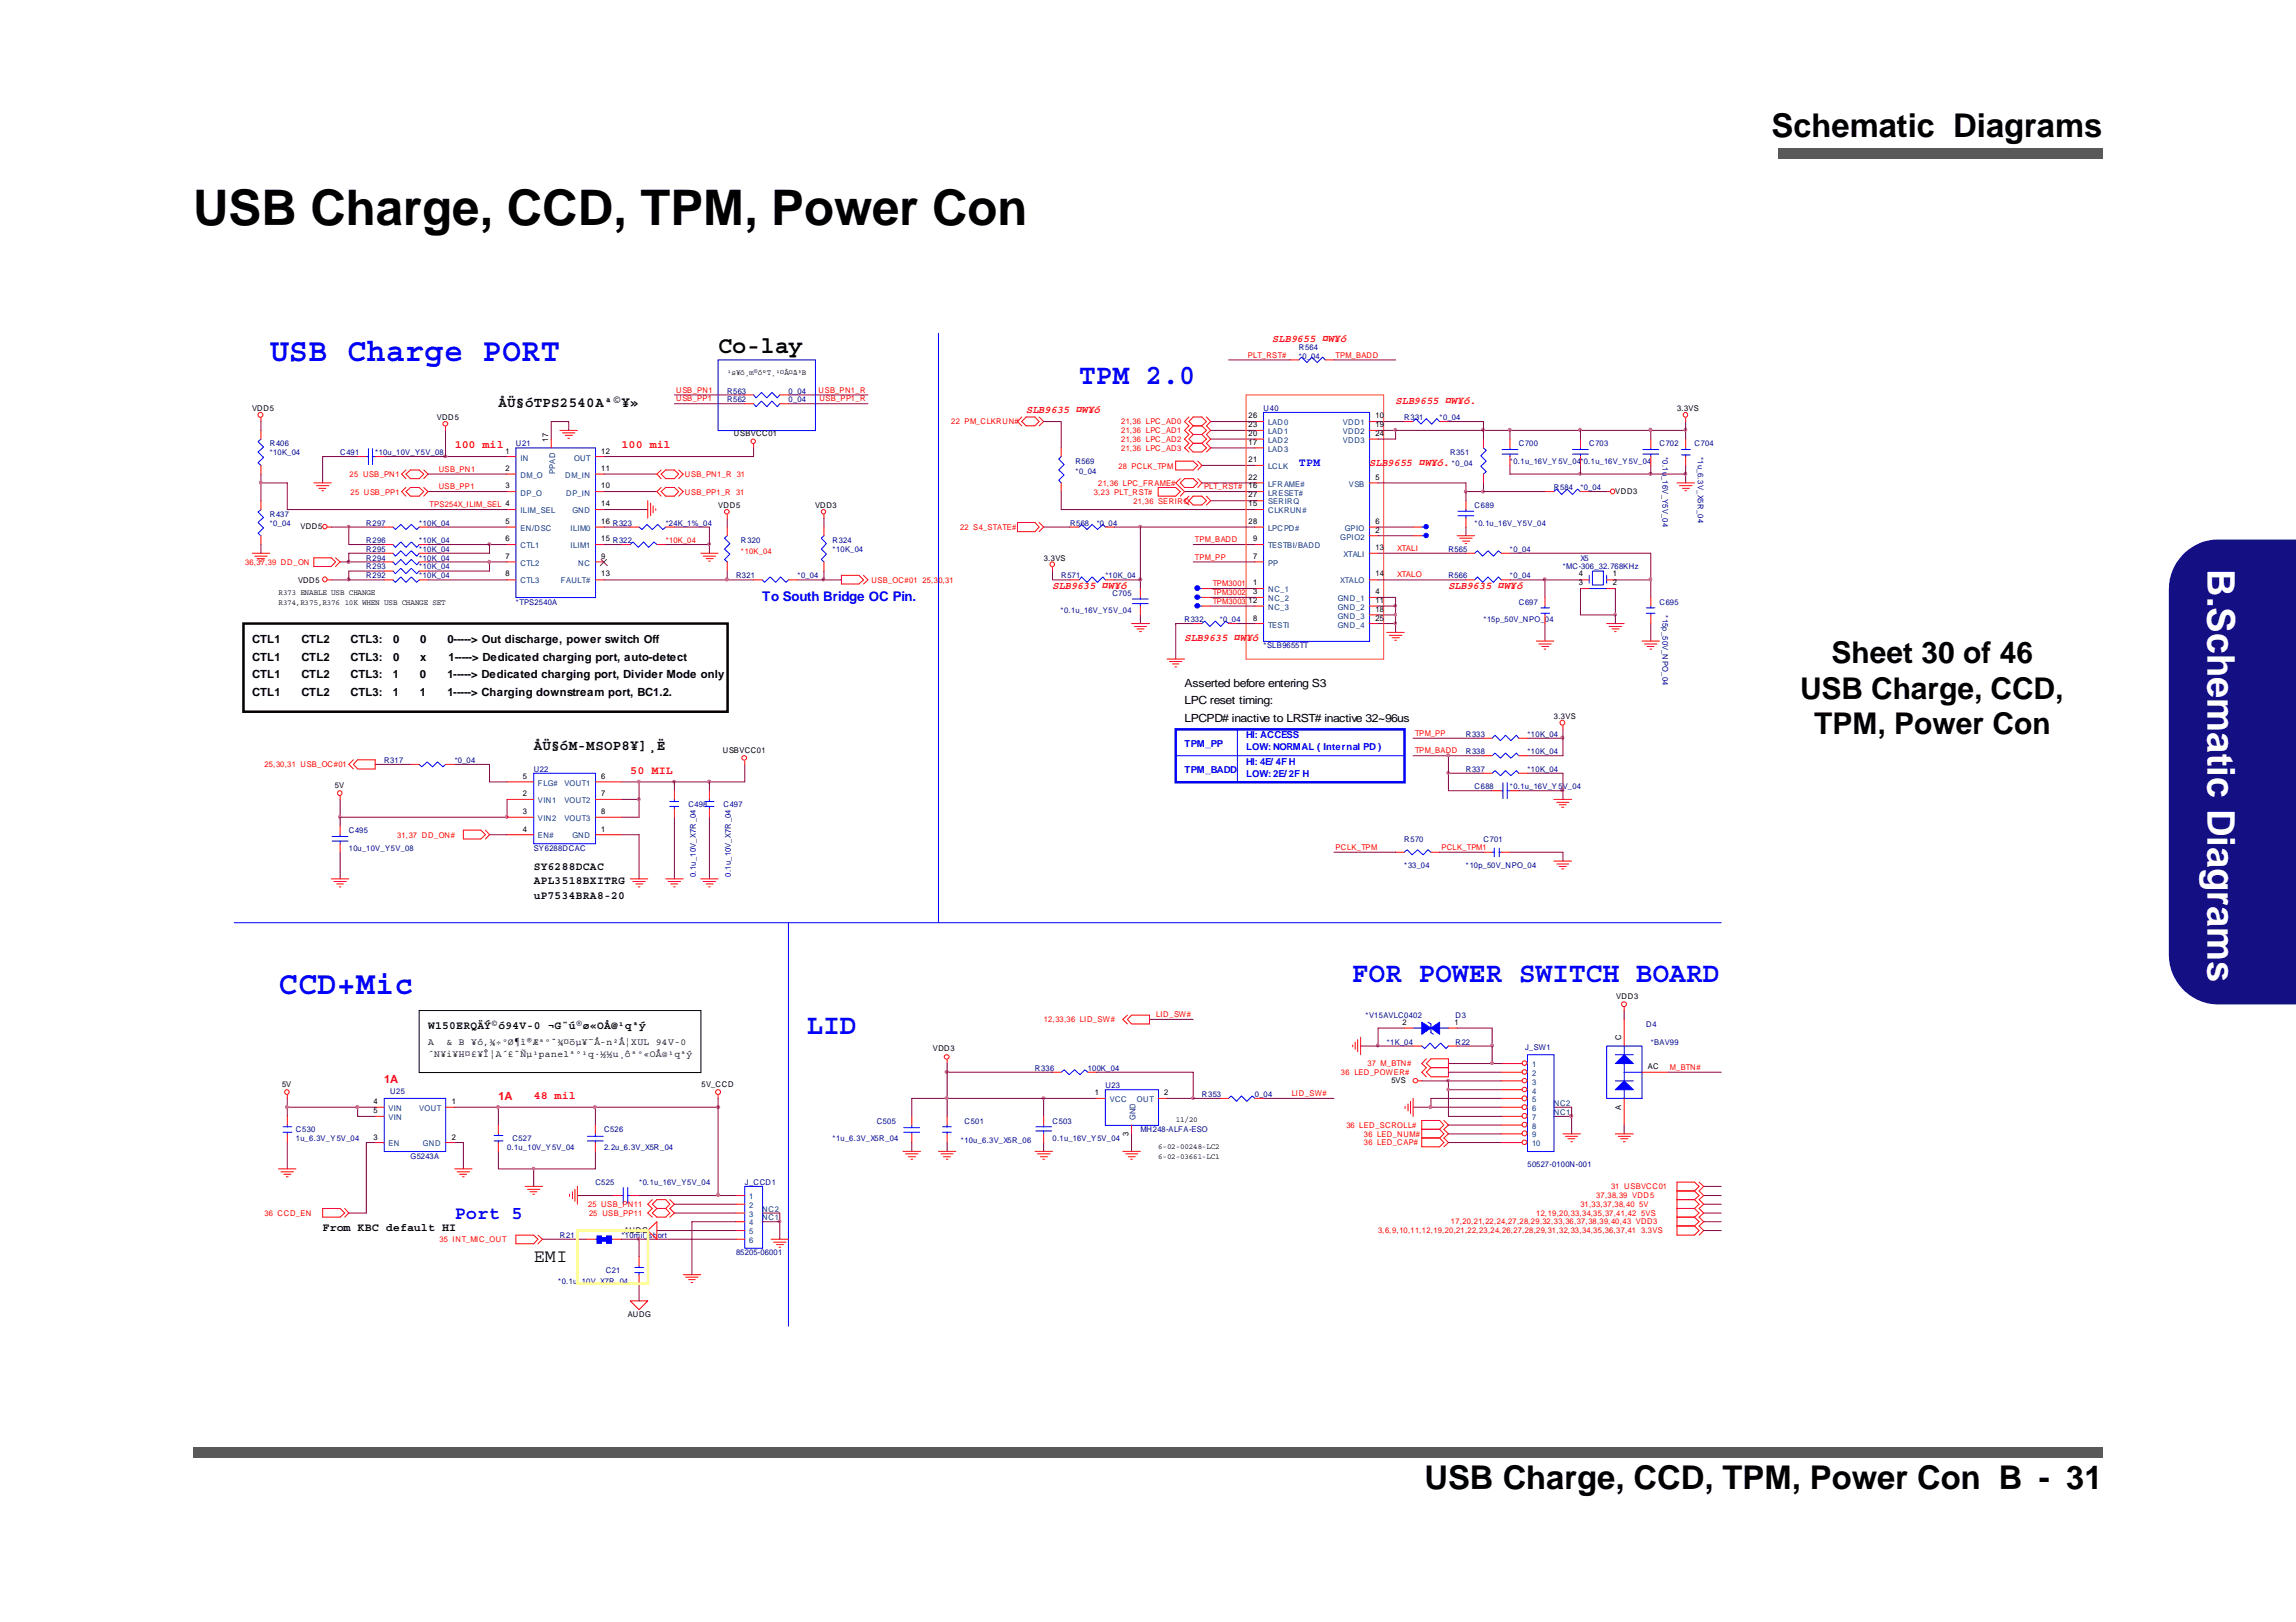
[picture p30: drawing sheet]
<svg xmlns="http://www.w3.org/2000/svg" width="297mm" height="210mm" viewBox="0 0 297 210" stroke-linecap="round" stroke-linejoin="round" font-family="sans-serif">
<defs><g id="words">
<text font-size="6.3" x="25" y="29.1">USB Charge, CCD, TPM, Power Con</text>
<text font-size="4.9" fill="#fff" x="285.6" y="73.6" transform="rotate(90 285.6 73.6)">B.Schematic Diagrams</text>
<g font-size="4.2">
<text x="229.2" y="17.7">Schematic Diagrams</text>
<text x="184.3" y="192.7">USB Charge, CCD, TPM, Power Con B - 31</text>
</g>
<g font-size="4.2" fill="#00f">
<text x="34.9" y="46.7">USB Charge PORT</text>
<text x="36" y="128.7">CCD+Mic</text>
</g>
<g font-size="3.9">
<text x="237" y="85.9">Sheet 30 of 46</text>
<text x="232.9" y="90.5">USB Charge, CCD,</text>
<text x="234.7" y="95">TPM, Power Con</text>
</g>
<g font-size="3.7" fill="#00f">
<text x="139.6" y="49.6">TPM 2.0</text>
<text x="174.8" y="127.1">FOR POWER SWITCH BOARD</text>
<text x="104.3" y="133.8">LID</text>
</g>
<text font-size="3.1" x="92.9" y="45.7">Co-lay</text>
<text font-size="2.4" fill="#00f" x="58.8" y="157.8">Port 5</text>
<text font-size="2.4" x="69" y="163.4">EMI</text>
<g font-size="1.8">
<text x="64.5" y="52.6">ÅÜ§óTPS2540Aª©¥»</text>
<text x="69" y="97.1">ÅÜ§óM-MSOP8¥]¸Ë</text>
</g>
<text font-size="1.7" fill="#00f" x="98.6" y="77.8">To South Bridge OC Pin.</text>
<g font-size="1.5" fill="#f00">
<text x="58.8" y="58">100 mil</text>
<text x="80.4" y="58">100 mil</text>
<text x="81.5" y="100.1">50 MIL</text>
<text x="49.7" y="140.1">1A</text>
<text x="64.5" y="142.4">1A</text>
<text x="69" y="142.2">48 mil</text>
</g>
<text font-size="1.5" fill="#00f" x="168" y="60.3">TPM</text>
<g font-size="1.5">
<text x="32.6" y="83.2">CTL1</text>
<text x="39" y="83.2">CTL2</text>
<text x="45.3" y="83.2">CTL3:</text>
<text x="50.8" y="83.2">0</text>
<text x="54.3" y="83.2">0</text>
<text x="57.9" y="83.2">0-----&gt; Out discharge, power switch Off</text>
<text x="32.6" y="85.5">CTL1</text>
<text x="32.6" y="87.8">CTL1</text>
<text x="39" y="87.8">CTL2</text>
<text x="39" y="85.5">CTL2</text>
<text x="45.3" y="87.8">CTL3:</text>
<text x="45.3" y="85.5">CTL3:</text>
<text x="50.8" y="87.8">1</text>
<text x="50.9" y="85.5">0</text>
<text x="54.3" y="87.8">0</text>
<text x="54.3" y="85.5">x</text>
<text x="57.9" y="87.8">1-----&gt; Dedicated charging port, Divider Mode only</text>
<text x="58" y="85.5">1-----&gt; Dedicated charging port, auto-detect</text>
<text x="153.2" y="88.9">Asserted before entering S3</text>
<text x="32.6" y="90">CTL1</text>
<text x="39" y="90">CTL2</text>
<text x="45.3" y="90">CTL3:</text>
<text x="50.8" y="90">1</text>
<text x="54.3" y="90">1</text>
<text x="57.9" y="90">1-----&gt; Charging downstream port, BC1.2.</text>
<text x="153.2" y="91.1">LPC reset timing:</text>
<text x="153.2" y="93.4">LPCPD# inactive to LRST# inactive 32~96us</text>
<text x="69" y="112.6">SY6288DCAC</text>
<text x="69" y="114.5">APL3518BXITRG</text>
<text x="69" y="116.3">uP7534BRA8-20</text>
<text x="55.4" y="133.1">W150ERQÄÝ©ó94V-0 ¬G¨ú®ø«OÅ@¹qªý</text>
<text x="41.7" y="159.3">From KBC default HI</text>
</g>
<g font-size="1.3" fill="#f00">
<text x="164.6" y="44.3">SLB9655 ¤W¥ó</text>
<text x="132.8" y="53.4">SLB9635 ¤W¥ó</text>
<text x="180.6" y="52.3">SLB9655 ¤W¥ó.</text>
<text x="177.1" y="60.2">SLB9655 ¤W¥ó.</text>
<text x="136.2" y="76.2">SLB9635 ¤W¥ó</text>
<text x="187.4" y="76.2">SLB9635 ¤W¥ó</text>
<text x="153.2" y="83">SLB9635 ¤W¥ó</text>
</g>
<g font-size="1.2" fill="#00f">
<text x="161.2" y="95.6">HI: ACCESS</text>
<text x="153.2" y="96.7">TPM_PP</text>
<text x="153.2" y="100.1">TPM_BADD</text>
<text x="161.2" y="99">HI: 4E/ 4F H</text>
<text x="161.2" y="100.5">LOW: 2E/ 2F H</text>
<text x="161.2" y="97.1">LOW: NORMAL ( Internal PD )</text>
</g>
<g font-size="1.2">
<text x="55.4" y="135.2">A</text>
<text x="55.4" y="136.8">´N¥i¥H¤£¥Î¦A´£¨Ñµ¹panelªº¹q·½½u¸ôªº«OÅ@¹qªý</text>
<text x="57.8" y="135.2">&amp; B ¥ó,¾÷ºØ¶ì®Æªº¨¾¤õµ¥¯Å-n²Å¦XUL 94V-0</text>
</g>
<g font-size="1" fill="#f00">
<text x="161.4" y="46.3">PLT_RST#</text>
<text x="172.8" y="46.3">TPM_BADD</text>
<text x="87.5" y="52">USB_PP1</text>
<text x="87.5" y="50.8">USB_PN1</text>
<text x="105.9" y="50.8">USB_PN1_R</text>
<text x="106" y="52">USB_PP1_R</text>
<text x="123.1" y="54.9">22 PM_CLKRUN#</text>
<text x="145.1" y="56.1">21,36 LPC_AD1</text>
<text x="145.1" y="57.2">21,36 LPC_AD2</text>
<text x="145.1" y="58.3">21,36 LPC_AD3</text>
<text x="145.1" y="54.9">21,36 LPC_AD0</text>
<text x="45.2" y="61.8">25 USB_PN1</text>
<text x="45.3" y="64">25 USB_PP1</text>
<text x="55.6" y="65.6">TPS254X_ILIM_SEL 4</text>
<text x="56.8" y="61.1">USB_PN1</text>
<text x="56.8" y="63.3">USB_PP1</text>
<text x="88.6" y="64">USB_PP1_R 31</text>
<text x="88.6" y="61.8">USB_PN1_R 31</text>
<text x="141.5" y="64">3,23 PLT_RST#</text>
<text x="142.1" y="62.9">21,36 LPC_FRAME#</text>
<text x="144.7" y="60.6">28 PCLK_TPM</text>
<text x="146.7" y="65.2">21,36 SERIRQ</text>
<text x="155.8" y="63.3">PLT_RST#</text>
<text x="86.1" y="70.3">*10K_04</text>
<text x="95.9" y="71.6">*10K_04</text>
<text x="124.2" y="68.6">22 S4_STATE#</text>
<text x="154.6" y="70.2">TPM_BADD</text>
<text x="180.8" y="71.3">XTALI</text>
<text x="31.7" y="73.1">36,37,39 DD_ON</text>
<text x="112.7" y="75.4">USB_OC#01 25,30,31</text>
<text x="154.6" y="72.4">TPM_PP</text>
<text x="156.9" y="77">TPM3002</text>
<text x="156.9" y="75.9">TPM3001</text>
<text x="180.8" y="74.7">XTALO</text>
<text x="156.9" y="78.2">TPM3003</text>
<text x="183.1" y="95.2">TPM_PP</text>
<text x="34.2" y="99.3">25,30,31 USB_OC#01</text>
<text x="183.1" y="97.5">TPM_BADD</text>
<text x="51.4" y="108.4">31,37 DD_ON#</text>
<text x="172.8" y="110">PCLK_TPM</text>
<text x="186.5" y="110">PCLK_TPM1</text>
<text x="149.6" y="131.6">LID_SW#</text>
<text x="135" y="132.2">12,33,36 LID_SW#</text>
<text x="176.9" y="138">37 M_BTN#</text>
<text x="167.1" y="141.9">LID_SW#</text>
<text x="173.5" y="139.1">36 LED_POWER#</text>
<text x="216" y="138.5">M_BTN#</text>
<text x="174.2" y="146">36 LED_SCROLL#</text>
<text x="176.4" y="147.1">36 LED_NUM#</text>
<text x="176.4" y="148.2">36 LED_CAP#</text>
<text x="206.5" y="155.1">37,38,39 VDD5</text>
<text x="208.4" y="153.9">31 USBVCC01</text>
<text x="34.2" y="157.3">36 CCD_EN</text>
<text x="56.9" y="160.8">35 INT_MIC_OUT</text>
<text x="76.1" y="156.2">25 USB_PN11</text>
<text x="76.2" y="157.3">25 USB_PP11</text>
<text x="178.3" y="159.6">3,6,9,10,11,12,19,20,21,22,23,24,26,27,28,29,31,32,33,34,35,36,37,41</text>
<text x="187.7" y="158.5">17,20,21,22,24,27,28,29,32,33,36,37,38,39,40,43 VDD3</text>
<text x="198.8" y="157.3">12,19,20,33,34,35,37,41,42</text>
<text x="204.5" y="156.2">31,33,37,38,40</text>
<text x="212" y="156.2">5V</text>
<text x="212.3" y="157.3">5VS</text>
<text x="212.3" y="159.6">3.3VS</text>
</g>
<g font-size="1" fill="#000080">
<text x="168" y="45.3">R564</text>
<text x="168" y="46.4">*0_04</text>
<text x="94.1" y="52.1">R562</text>
<text x="94.1" y="50.9">R563</text>
<text x="102" y="52.1">0_04</text>
<text x="102" y="50.9">0_04</text>
<text x="163.5" y="53.2">U40</text>
<text x="34.9" y="57.8">R406</text>
<text x="34.9" y="58.9">*10K_04</text>
<text x="44" y="58.9">C491</text>
<text x="48.5" y="58.9">*10u_10V_Y5V_08</text>
<text x="66.7" y="57.8">U21</text>
<text x="181.7" y="54.3">R331</text>
<text x="186.2" y="54.3">*0_04</text>
<text x="187.6" y="58.9">R351</text>
<text x="196.5" y="57.8">C700</text>
<text x="205.6" y="57.8">C703</text>
<text x="214.7" y="57.8">C702</text>
<text x="215.1" y="59.1" transform="rotate(90 215.1 59.1)">*0.1u_16V_Y5V_04</text>
<text x="219.2" y="57.8">C704</text>
<text x="219.7" y="59.1" transform="rotate(90 219.7 59.1)">*1u_6.3V_X5R_04</text>
<text x="139.1" y="60">R569</text>
<text x="139.1" y="61.4">*0_04</text>
<text x="187.8" y="60.2">*0_04</text>
<text x="190.8" y="65.8">C689</text>
<text x="195.3" y="60">*0.1u_16V_Y 5V_04*0.1u_16V_Y5V_04</text>
<text x="201" y="63.4">R584</text>
<text x="204.5" y="63.4">*0_04</text>
<text x="34.9" y="66.9">R437</text>
<text x="34.9" y="68">*0_04</text>
<text x="47.4" y="71.4">R295</text>
<text x="47.4" y="70.3">R296</text>
<text x="47.4" y="68">R297</text>
<text x="54.2" y="71.4">*10K_04</text>
<text x="54.2" y="70.3">*10K_04</text>
<text x="54.2" y="68">*10K_04</text>
<text x="86.1" y="68">*24K_1%_04</text>
<text x="95.9" y="70.3">R320</text>
<text x="107.7" y="70.3">R324</text>
<text x="107.7" y="71.4">*10K_04</text>
<text x="138.4" y="68">R568</text>
<text x="141.9" y="68">*0_04</text>
<text x="187.4" y="71.4">R565</text>
<text x="190.8" y="68">*0.1u_16V_Y5V_04</text>
<text x="195.3" y="71.4">*0_04</text>
<text x="47.4" y="72.5">R294</text>
<text x="47.4" y="73.7">R293</text>
<text x="47.4" y="74.9">R292</text>
<text x="54.2" y="72.5">*10K_04</text>
<text x="54.2" y="73.7">*10K_04</text>
<text x="54.2" y="74.9">*10K_04</text>
<text x="95.2" y="74.9">R321</text>
<text x="103.2" y="74.9">*0_04</text>
<text x="137.3" y="74.9">R571</text>
<text x="143" y="74.9">*10K_04</text>
<text x="143.9" y="77.1">C705</text>
<text x="187.4" y="74.9">R566</text>
<text x="195.3" y="74.9">*0_04</text>
<text x="202.2" y="73.7">*MC-306_32.768KHz</text>
<text x="204.5" y="72.5">X5</text>
<text x="66.7" y="78.3">*TPS2540A</text>
<text x="137.2" y="79.4">*0.1u_16V_Y5V_04</text>
<text x="153.2" y="80.5">R332</text>
<text x="157.8" y="80.5">*0_04</text>
<text x="163.5" y="83.9">*SLB9655TT</text>
<text x="191.9" y="80.5">*15p_50V_NPO_04</text>
<text x="196.5" y="78.3">C697</text>
<text x="214.7" y="78.3">C695</text>
<text x="215.1" y="79.6" transform="rotate(90 215.1 79.6)">*15p_50V_NPO_04</text>
<text x="189.7" y="95.3">R333</text>
<text x="197.6" y="95.3">*10K_04</text>
<text x="49.7" y="98.8">R317</text>
<text x="58.8" y="98.8">*0_04</text>
<text x="69" y="99.9">U22</text>
<text x="189.7" y="97.6">R338</text>
<text x="189.7" y="99.9">R337</text>
<text x="197.6" y="97.6">*10K_04</text>
<text x="197.6" y="99.9">*10K_04</text>
<text x="45.1" y="107.9">C495</text>
<text x="89.1" y="104.4">C498</text>
<text x="93.6" y="104.4">C497</text>
<text x="190.8" y="102.1">C688</text>
<text x="195.3" y="102.1">*0.1u_16V_Y 5V_04</text>
<text x="45.1" y="110.1">10u_10V_Y5V_08</text>
<text x="69" y="110.1">SY6288DCAC</text>
<text x="90" y="113.5" transform="rotate(-90 90 113.5)">0.1u_10V_X7R_04</text>
<text x="94.6" y="113.5" transform="rotate(-90 94.6 113.5)">0.1u_10V_X7R_04</text>
<text x="181.7" y="109">R570</text>
<text x="181.7" y="112.4">*33_04</text>
<text x="189.7" y="112.4">*10p_50V_NPO_04</text>
<text x="191.9" y="109">C701</text>
<text x="176.7" y="131.7">*V15AVLC0402</text>
<text x="188.3" y="131.7">D3</text>
<text x="179.4" y="135.2">*1K_04</text>
<text x="188.3" y="135.2">R22</text>
<text x="197.3" y="135.9">J_SW1</text>
<text x="213" y="132.9">D4</text>
<text x="213.6" y="135.2">*BAV99</text>
<text x="50.5" y="141.6">U25</text>
<text x="133.9" y="138.6">R336</text>
<text x="140.7" y="138.6">100K_04</text>
<text x="143" y="140.8">U23</text>
<text x="155.5" y="142">R353</text>
<text x="162.3" y="142">0_04</text>
<text x="38.3" y="146.5">C530</text>
<text x="38.3" y="147.7">1u_6.3V_Y5V_04</text>
<text x="53.1" y="150">G5243A</text>
<text x="65.6" y="148.8">0.1u_10V_Y5V_04</text>
<text x="66.3" y="147.7">C527</text>
<text x="78.1" y="146.5">C526</text>
<text x="78.1" y="148.8">2.2u_6.3V_X5R_04</text>
<text x="107.7" y="147.7">*1u_6.3V_X5R_04</text>
<text x="113.4" y="145.4">C505</text>
<text x="124.3" y="147.9">*10u_6.3V_X5R_06</text>
<text x="124.8" y="145.4">C501</text>
<text x="136.2" y="145.4">C503</text>
<text x="136.2" y="147.7">0.1u_16V_Y5V_04</text>
<text x="147.5" y="146.5">MH248-ALFA-ESO</text>
<text x="77" y="153.3">C525</text>
<text x="82.7" y="153.3">*0.1u_16V_Y5V_04</text>
<text x="96.4" y="153.3">J_CCD1</text>
<text x="197.6" y="151.1">50527-0100N-001</text>
<text x="72.4" y="160.2">R21</text>
<text x="80.4" y="160.2">*10mil_short</text>
<text x="72.2" y="166.1">*0.1u_10V_X7R_04</text>
<text x="78.4" y="164.8">C21</text>
<text x="95.2" y="162.5">85205-06001</text>
</g>
<g font-size="1">
<text x="32.6" y="53.2">VDD5</text>
<text x="94.1" y="48.5">¹s¥ó¸m©ó°T¸¹¤À¤ä³B</text>
<text x="217" y="53.2">3.3VS</text>
<text x="56.5" y="54.3">VDD5</text>
<text x="65.4" y="58.7">1</text>
<text x="70.9" y="57.2" transform="rotate(-90 70.9 57.2)">17</text>
<text x="77.8" y="58.7">12</text>
<text x="95" y="56.4">USBVCC01</text>
<text x="161.5" y="57.6">17</text>
<text x="161.5" y="54.1">26</text>
<text x="161.5" y="55.3">23</text>
<text x="161.5" y="56.4">20</text>
<text x="161.5" y="59.8">21</text>
<text x="178" y="54.1">10</text>
<text x="178" y="56.4">24</text>
<text x="178" y="55.3">19</text>
<text x="65.4" y="60.9">2</text>
<text x="65.4" y="63.2">3</text>
<text x="77.8" y="60.9">11</text>
<text x="77.8" y="65.5">14</text>
<text x="77.8" y="63.2">10</text>
<text x="92.9" y="65.8">VDD5</text>
<text x="105.5" y="65.8">VDD3</text>
<text x="161.5" y="62.1">22</text>
<text x="161.5" y="63.2">16</text>
<text x="161.5" y="64.4">27</text>
<text x="161.5" y="65.5">15</text>
<text x="178" y="62.1">5</text>
<text x="209" y="63.9">VDD3</text>
<text x="38.9" y="68.4">VDD5</text>
<text x="65.4" y="70.1">6</text>
<text x="65.4" y="67.8">5</text>
<text x="77.8" y="70.1">15 R322</text>
<text x="77.8" y="67.8">16 R323</text>
<text x="161.5" y="67.8">28</text>
<text x="162.1" y="70.1">9</text>
<text x="178" y="68.9">2</text>
<text x="178" y="67.8">6</text>
<text x="178" y="71.2">13</text>
<text x="36" y="76.9">R373 ENABLE USB CHANGE</text>
<text x="38.6" y="75.4">VDD5</text>
<text x="65.4" y="72.3">7</text>
<text x="65.4" y="74.6">8</text>
<text x="77.8" y="74.6">13</text>
<text x="77.8" y="72.3">9</text>
<text x="135" y="72.5">3.3VS</text>
<text x="162.1" y="72.3">7</text>
<text x="162.1" y="75.7">1</text>
<text x="162.1" y="76.9">3</text>
<text x="178" y="74.6">14</text>
<text x="178" y="76.9">4</text>
<text x="204.2" y="74.6">4</text>
<text x="204.2" y="75.7">3</text>
<text x="208.7" y="74.6">1</text>
<text x="208.7" y="75.7">2</text>
<text x="36" y="78.3">R374,R375,R376 10K WHEN USB CHANGE SET</text>
<text x="161.5" y="78">12</text>
<text x="162.1" y="80.3">8</text>
<text x="178" y="78">11</text>
<text x="178" y="79.2">18</text>
<text x="178" y="80.3">25</text>
<text x="201" y="93">3.3VS</text>
<text x="43.3" y="101.9">5V</text>
<text x="67.6" y="100.8">5</text>
<text x="77.8" y="100.8">6</text>
<text x="93.5" y="97.4">USBVCC01</text>
<text x="67.6" y="105.3">3</text>
<text x="67.6" y="103">2</text>
<text x="67.6" y="107.6">4</text>
<text x="77.8" y="105.3">8</text>
<text x="77.8" y="103">7</text>
<text x="77.8" y="107.6">1</text>
<text x="209.1" y="129.3">VDD3</text>
<text x="120.7" y="136">VDD3</text>
<text x="181.5" y="132.6">2</text>
<text x="188.2" y="132.6">1</text>
<text x="209.7" y="134.5" transform="rotate(-90 209.7 134.5)">C</text>
<text x="36.5" y="140.6">5V</text>
<text x="48.3" y="142.9">4</text>
<text x="58.4" y="142.9">1</text>
<text x="90.8" y="140.6">5V_CCD</text>
<text x="141.6" y="141.8">1</text>
<text x="150.6" y="141.8">2</text>
<text x="180" y="140.1">5VS</text>
<text x="209.7" y="143.7" transform="rotate(-90 209.7 143.7)">A</text>
<text x="213.2" y="138.4">AC</text>
<text x="48.3" y="144">5</text>
<text x="48.3" y="147.5">3</text>
<text x="58.4" y="147.5">2</text>
<text x="146" y="146.9" transform="rotate(-90 146 146.9)">3</text>
<text x="149.8" y="148.6">6-02-00248-LC2</text>
<text x="149.8" y="150">6-02-03661-LC1</text>
<text x="152.1" y="145.3">11/20</text>
<text x="80.7" y="159.5">AUDG</text>
<text x="81.2" y="170.4">AUDG</text>
</g>
<g font-size="1" fill="#004080">
<text x="67.3" y="59.6">IN</text>
<text x="74.3" y="59.6">OUT</text>
<text x="164.1" y="58.4">LAD3</text>
<text x="164.1" y="55">LAD0</text>
<text x="164.1" y="56.2">LAD1</text>
<text x="164.1" y="57.3">LAD2</text>
<text x="173.7" y="55">VDD1</text>
<text x="173.7" y="57.3">VDD3</text>
<text x="173.7" y="56.2">VDD2</text>
<text x="67.3" y="61.9">DM_O</text>
<text x="67.3" y="64.1">DP_O</text>
<text x="71.8" y="61.3" transform="rotate(-90 71.8 61.3)">PPAD</text>
<text x="73.1" y="61.9">DM_IN</text>
<text x="73.3" y="64.1">DP_IN</text>
<text x="164.1" y="63">LFRAME#</text>
<text x="164.1" y="60.7">LCLK</text>
<text x="164.1" y="64.1">LRESET#</text>
<text x="164.1" y="65.3">SERIRQ</text>
<text x="174.5" y="63">VSB</text>
<text x="67.3" y="71">CTL1</text>
<text x="67.3" y="68.7">EN/DSC</text>
<text x="67.3" y="66.4">ILIM_SEL</text>
<text x="73.8" y="71">ILIM1</text>
<text x="73.8" y="68.7">ILIM0</text>
<text x="74.1" y="66.4">GND</text>
<text x="164.1" y="66.4">CLKRUN#</text>
<text x="164.1" y="71">TESTBI/BADD</text>
<text x="164.1" y="68.7">LPCPD#</text>
<text x="173.4" y="69.9">GPIO2</text>
<text x="174" y="68.7">GPIO</text>
<text x="67.3" y="73.2">CTL2</text>
<text x="67.3" y="75.5">CTL3</text>
<text x="72.5" y="75.5">FAULT#</text>
<text x="74.8" y="73.2">NC</text>
<text x="164.1" y="73.2">PP</text>
<text x="164.1" y="76.7">NC_1</text>
<text x="164.1" y="77.8">NC_2</text>
<text x="173.1" y="77.8">GND_1</text>
<text x="173.4" y="75.5">XTALO</text>
<text x="173.8" y="72.1">XTALI</text>
<text x="164.1" y="81.2">TESTI</text>
<text x="164.1" y="79">NC_3</text>
<text x="173.1" y="79">GND_2</text>
<text x="173.1" y="80.1">GND_3</text>
<text x="173.1" y="81.2">GND_4</text>
<text x="69.6" y="101.7">FLG#</text>
<text x="73" y="101.7">VOUT1</text>
<text x="69.6" y="106.2">VIN2</text>
<text x="69.6" y="104">VIN1</text>
<text x="73" y="106.2">VOUT3</text>
<text x="73" y="104">VOUT2</text>
<text x="69.6" y="108.5">EN#</text>
<text x="74.1" y="108.5">GND</text>
<text x="50.2" y="143.8">VIN</text>
<text x="54.2" y="143.8">VOUT</text>
<text x="143.6" y="142.7">VCC</text>
<text x="147.1" y="142.7">OUT</text>
<text x="198.2" y="138.1">1</text>
<text x="198.2" y="139.3">2</text>
<text x="198.2" y="140.4">3</text>
<text x="198.2" y="141.6">4</text>
<text x="198.2" y="142.7">5</text>
<text x="198.2" y="143.8">6</text>
<text x="201" y="143.1">NC2</text>
<text x="50.2" y="144.9">VIN</text>
<text x="50.2" y="148.3">EN</text>
<text x="54.7" y="148.3">GND</text>
<text x="146.9" y="145" transform="rotate(-90 146.9 145)">GND</text>
<text x="198.2" y="144.9">7</text>
<text x="198.2" y="146.1">8</text>
<text x="198.2" y="147.2">9</text>
<text x="198.2" y="148.3">10</text>
<text x="201" y="144.2">NC1</text>
<text x="96.9" y="155.2">1</text>
<text x="96.9" y="156.3">2</text>
<text x="96.9" y="157.4">3</text>
<text x="96.9" y="158.6">4</text>
<text x="96.9" y="159.8">5</text>
<text x="96.9" y="160.9">6</text>
<text x="98.6" y="156.8">NC2</text>
<text x="98.6" y="157.9">NC1</text>
</g>
</g></defs>
<g fill="#595959">
<path d="M230 19.2h42v1.4h-42z"/>
<path d="M25 187.2h247v1.4h-247z"/>
</g>
<path d="M282.3 72a6.2 6.2 0 0 1 4.7-2.1h10v60h-10a6.4 6.4 0 0 1-6.3-6.3v-47.3a6.4 6.4 0 0 1 1.6-4.3z" fill-rule="evenodd" fill="#140f83"/>
<g fill="#140f83">
<path d="M282.4 71.8a6.2 6.2 0 0 1 4.6-2h10v6.5v-6.3h-10h-.6l-1.2 .3-1.2 .4-1.4 1.1-1.1 1.5-.4 1.1-.2 .6-.1 1.3v47.3l.1 1.2 .3 1.2 .3 .5-.1 .1-.7-1.8-.1-1.2v-47.3a6.4 6.4 0 0 1 1.8-4.5z"/>
<path d="M297 76.3v53.7h-10a6.5 6.5 0 0 1-5.6-3.4l.1-.1 1.1 1.5 .9 .7 1.1 .6 1.2 .4 1.2 .1h10z"/>
</g>
<path d="M29.9 42.7h193.8v129.7h-193.8z" fill="#fff"/>
<g fill="none" stroke="#800040" stroke-width=".13">
<path d="M33.8 54.6v1.1M46.3 59.1h-4.6v3.4M49.7 59.1h7.9M57.6 59.1h8M57.6 55.7v3.4M73.6 55.7v-1.1h-2.3v2.2M87.2 52.2h9.2M87.2 51.1h9.2M97.5 58v1.1h-19.4M102 52.2h10.3M102 51.1h10.3M135 54.6h2.3v3.4"/>
<path d="M156.6 55.7h5.7M156.6 58h5.7M156.6 56.8h5.7M156.6 54.6h5.7M158.9 46.6h8M172.6 46.6h8M178.3 54.6h3.4M178.3 55.7h2.3M180.6 55.7v1.1h-2.3M180.6 55.7h11.3M187.4 54.6h4.5v1.1M191.9 55.7h3.4"/>
<path d="M191.9 55.7v1.1M195.3 55.7h9.2M195.3 55.7v1.1M204.5 55.7h9.1M204.5 55.7v1.1M213.6 55.7h4.5M213.6 55.7v1.1M218.1 55.7v1.1M218.1 54.6v1.1M33.8 62.5h3.4v3.4h28.4M33.8 62.5v2.3M33.8 70.5v1.1"/>
<path d="M33.8 61.3v1.2M42.9 68.2h2.2M42.9 75h2.2M44 72.7h1.1M45.1 68.2v2.3h4.6M45.1 75h4.6M45.1 68.2h4.6M45.1 72.7h4.6M49.7 73.9h-4.6v1.1M49.7 71.6h-4.6v1.1M55.4 75h10.2M55.4 61.3h10.2"/>
<path d="M55.4 63.6h10.2M55.4 72.7h7.9M55.4 70.5h7.9M55.4 68.2h10.2M63.3 72.7h2.3M63.3 70.5h2.3M63.3 72.7v1.2h-7.9M63.3 70.5v1.1h-7.9M78.1 75h16M78.1 65.9h5.7M78.1 68.2h3.4M78.1 63.6h6.9"/>
<path d="M78.1 61.3h6.9M78.1 70.5h2.3M86.1 70.5h5.7M87.2 68.2h4.6v2.3M91.8 70.5v1.1M94.1 73.9v1.1M94.1 67.1v1.1M94.1 75h3.4M103.2 75h3.4M106.6 75h2.3M106.6 67.1v1.1M106.6 73.9v1.1"/>
<path d="M135 68.2h3.4M136.2 73.9v1.1h2.2M137.3 63.6v2.3h25M144.1 68.2h3.4M144.1 75h3.4M147.5 68.2h14.8M147.5 75v1.2M147.5 79.6v1.1M147.5 68.2v6.8M153.2 63.6h9.1M154.4 70.5h7.9M154.4 72.7h7.9"/>
<path d="M155.5 60.2h6.8M155.5 62.5h6.8M156.6 64.8h5.7M156.6 77.3h5.7M156.6 76.2h5.7M156.6 78.4h5.7M178.3 68.2h4.5M178.3 69.3h4.5M178.3 71.6h11.4M178.3 75h11.4M178.3 62.5h11.4v1.1M178.3 79.6h2.3"/>
<path d="M178.3 77.3h2.3v1.1M178.3 78.4h2.3M180.6 78.4v1.2M180.6 79.6v1.1M189.7 63.6h2.2M189.7 63.6v1.2M189.7 68.2v1.1M191.9 62.5v1.1M191.9 63.6h8M195.3 60.2v1.1h9.2M195.3 75h4.6M195.3 71.6h18.3v3.4"/>
<path d="M199.9 75h4.6M199.9 75v2.3M204.5 61.3h9.1M204.5 60.2v1.1M204.5 76.2v3.4h4.5M205.6 63.6h2.3M209 76.2v3.4M209 79.6v1.1M209 75h4.6M213.6 61.3h4.5M213.6 60.2v1.1M213.6 75v2.3"/>
<path d="M218.1 61.3v1.2M218.1 60.2v1.1M48.5 98.9h4.6M58.8 98.9h4.5v2.3h2.3M96.4 98.9v2.3h-4.6M154.4 80.7h-2.3v4.6M160.1 80.7h2.2M178.3 80.7h2.3M180.6 80.7v1.1M182.8 95.5h9.1M182.8 97.8h4.6M187.4 97.8v2.3"/>
<path d="M187.4 97.8h4.5M197.6 95.5h4.6M199.9 80.7v2.3M202.2 95.5v2.3h-4.6M202.2 94.4v1.1M213.6 80.7v2.3M44 110.3v3.4M44 103.4v2.4M44 105.8v1.1M63.3 108h2.3M65.6 103.4v2.4h-21.6M80.4 101.2h2.3"/>
<path d="M80.4 108h2.3v5.7M80.4 103.4h2.3M82.7 103.4v2.4h-2.3M82.7 101.2v2.2M82.7 101.2h4.5M87.2 101.2h4.6M87.2 105.8v7.9M87.2 101.2v1.1M91.8 105.8v7.9M91.8 101.2v1.1M172.6 110.3h8M186.2 110.3h5.7"/>
<path d="M187.4 100.1v2.2h5.6M187.4 100.1h4.5M195.3 110.3h6.9v1.1M196.5 102.3h5.7M197.6 100.1h4.6v2.2M202.2 102.3v1.1M122.5 138.8h13.7M122.5 137.6v1.2M122.5 138.8v3.3h12.5M141.9 138.8h12.5v3.3M148.7 131.9h5.7M176 135.4h2.3"/>
<path d="M178.3 135.4h4.5M181.7 133h-3.4v2.4M183.9 139.9h3.5M187.4 139.9v1.1h6.8M187.4 139.9h6.8M187.4 138.8h6.8M188.5 133h4.5v2.4M188.5 135.4h4.5M193 135.4v2.2h-5.6M210.1 130.8v1.1M215.8 138.8h6.9M37.2 143.3v1.2"/>
<path d="M37.2 147.9v3.4M37.2 142.1v1.2M37.2 143.3h9.1M46.3 143.3h2.2M46.3 143.3v1.2h2.2M48.5 147.9h-1.1v9.1h-2.3M58.8 143.3h5.7M58.8 147.9h1.1v3.4M64.5 149v2.3h4.5M64.5 143.3v2.3M64.5 143.3h12.5M69 151.3v2.2"/>
<path d="M74.7 154.7h4.6M77 143.3v2.3M77 149v2.3h-8M77 143.3h15.9M82.7 154.7h10.2M85 159.2h10.2M87.2 155.8h8M87.2 157h8M89.5 158.1h5.7M92.9 142.1v1.2M92.9 143.3v11.4M92.9 154.7h2.3"/>
<path d="M98.6 157h2.3v1.1M98.6 158.1h2.3M100.9 158.1v2.3M118 144.5v-2.4h4.5v2.4M118 147.9v1.1M122.5 147.9v1.1M135 142.1h6.9M135 142.1v2.4M135 147.9v1.1M146.4 146.7v2.3M151 142.1h3.4M154.4 142.1h3.4"/>
<path d="M163.5 142.1h9.1M182.8 143.3h2.3M185.1 143.3h9.1M187.4 145.6h6.8M187.4 146.7h6.8M187.4 147.9h6.8M194.2 142.1h-9.1v1.2M201 143.3h2.3v1.2M201 144.5h2.3M203.3 144.5v2.2M210.1 145.6v1.1M220.4 154.7h2.3"/>
<path d="M220.4 153.5h2.3M220.4 155.8h2.3M220.4 158.1h2.3M220.4 157h2.3M220.4 159.2h2.3M70.2 160.4h5.6M80.4 160.4h2.3M82.7 160.4v2.2M82.7 166.1v2.2M82.7 160.4h12.5"/>
</g>
<g fill="#f0f" stroke="#f0f" stroke-width=".13">
<path d="M178.1 135.1h.3v.3l-.2 .1-.1-.1z" fill-rule="evenodd"/>
<path d="M187.2 99.9h.3v.2h-.3z" fill-rule="evenodd"/>
<path d="M184.9 143.1h.3l.1 .2-.1 .1-.1 .1-.2-.1z" fill-rule="evenodd"/>
<path d="M202 102.1h.3v.2v.1h-.3z" fill-rule="evenodd"/>
<path d="M187.2 97.6h.3v.3h-.3z" fill-rule="evenodd"/>
<path d="M187.2 139.7h.3v.3h-.3z" fill-rule="evenodd"/>
<path d="M64.3 143.1h.2v.3l-.1 .1-.1-.1z" fill-rule="evenodd"/>
<path d="M45 74.8h.2v.3l-.1 .1-.1-.1z" fill-rule="evenodd"/>
<path d="M45 68h.2v.3h-.2z" fill-rule="evenodd"/>
<path d="M199.7 74.8h.3v.3l-.2 .1-.1-.1z" fill-rule="evenodd"/>
<path d="M106.4 74.8h.3v.2l-.1 .2-.2-.1z" fill-rule="evenodd"/>
<path d="M63.2 72.6h.2v.3h-.1h-.1z" fill-rule="evenodd"/>
<path d="M57.5 58.9h.3v.1v.2h-.3z" fill-rule="evenodd"/>
<path d="M91.6 70.3h.3v.2h-.3z" fill-rule="evenodd"/>
<path d="M63.2 70.3h.2v.2h-.2z" fill-rule="evenodd"/>
<path d="M45 72.6h.2v.3h-.1h-.1z" fill-rule="evenodd"/>
<path d="M93.9 74.8h.3v.2v.1l-.2 .1-.1-.1z" fill-rule="evenodd"/>
<path d="M91.6 101h.3v.3h-.3z" fill-rule="evenodd"/>
<path d="M87.1 101h.2v.3h-.2z" fill-rule="evenodd"/>
<path d="M91.6 101h.3v.3h-.3z" fill-rule="evenodd"/>
<path d="M65.4 105.6h.3v.2l-.1 .1-.2-.1z" fill-rule="evenodd"/>
<path d="M43.8 105.6h.3v.2l-.1 .1-.2-.1z" fill-rule="evenodd"/>
<path d="M82.5 103.3h.3v.3h-.2h-.1z" fill-rule="evenodd"/>
<path d="M82.5 101h.3v.3h-.3z" fill-rule="evenodd"/>
<path d="M46.1 143.1h.2v.3l-.1 .1-.1-.1z" fill-rule="evenodd"/>
<path d="M134.9 142h.2v.2h-.2z" fill-rule="evenodd"/>
<path d="M122.3 138.6h.3l.1 .1-.1 .1h-.3z" fill-rule="evenodd"/>
<path d="M154.2 142h.3v.2h-.3z" fill-rule="evenodd"/>
<path d="M122.3 142h.3l.1 .1-.1 .1h-.3z" fill-rule="evenodd"/>
<path d="M217.9 61.2h.3v.2h-.3z" fill-rule="evenodd"/>
<path d="M204.3 61.2h.2v.2h-.2z" fill-rule="evenodd"/>
<path d="M213.4 61.2h.2v.2h-.2z" fill-rule="evenodd"/>
<path d="M213.4 55.5h.2v.3h-.1h-.1z" fill-rule="evenodd"/>
<path d="M180.4 78.3h.2v.2h-.2z" fill-rule="evenodd"/>
<path d="M213.4 61.2h.2v.2h-.2z" fill-rule="evenodd"/>
<path d="M191.7 55.5h.3v.3h-.1h-.2z" fill-rule="evenodd"/>
<path d="M204.3 55.5h.2v.3h-.1h-.1z" fill-rule="evenodd"/>
<path d="M195.2 55.5h.2v.3h-.1h-.1z" fill-rule="evenodd"/>
<path d="M180.4 80.5h.2v.3h-.2z" fill-rule="evenodd"/>
<path d="M217.9 55.5h.3v.3h-.2h-.1z" fill-rule="evenodd"/>
<path d="M213.4 55.5h.2v.3h-.1h-.1z" fill-rule="evenodd"/>
<path d="M180.4 55.5h.2v.3h-.1h-.1z" fill-rule="evenodd"/>
<path d="M213.4 74.8h.2v.3l-.1 .1-.1-.1z" fill-rule="evenodd"/>
<path d="M180.4 79.4h.2v.3h-.2z" fill-rule="evenodd"/>
<path d="M147.4 68h.3v.1v.2h-.3z" fill-rule="evenodd"/>
<path d="M147.4 74.8h.3v.2v.1l-.2 .1-.1-.1z" fill-rule="evenodd"/>
<path d="M33.6 62.3h.3v.3h-.3z" fill-rule="evenodd"/>
<path d="M82.5 160.2h.3v.3h-.3z" fill-rule="evenodd"/>
<path d="M64.3 143.1h.2v.3l-.1 .1-.1-.1z" fill-rule="evenodd"/>
<path d="M189.5 63.5h.2v.2l-.1 .1-.1-.1z" fill-rule="evenodd"/>
<path d="M191.7 63.5h.3v.2l-.1 .1-.2-.1z" fill-rule="evenodd"/>
<path d="M46.1 143.1h.2v.3l-.1 .1-.1-.1z" fill-rule="evenodd"/>
<path d="M37 143.1h.2v.3l-.1 .1-.1-.1z" fill-rule="evenodd"/>
<path d="M92.7 143.1h.3l.1 .2-.1 .1-.1 .1-.2-.1z" fill-rule="evenodd"/>
<path d="M92.7 154.5h.3l.1 .1-.1 .2h-.1h-.2z" fill-rule="evenodd"/>
<path d="M187.2 97.6h.3v.3h-.3z" fill-rule="evenodd"/>
<path d="M208.8 79.4h.3v.3h-.3z" fill-rule="evenodd"/>
<path d="M100.7 157.9h.3v.3h-.3z" fill-rule="evenodd"/>
<path d="M68.9 151.1h.2v.2h-.2z" fill-rule="evenodd"/>
<circle cx="202.1" cy="95.5" r=".2"/>
<circle cx="203.3" cy="144.4" r=".21"/>
<circle cx="77" cy="143.3" r=".2"/>
<circle cx="193" cy="135.3" r=".2"/>
</g>
<g fill="none" stroke="#00f" stroke-width=".13">
<path d="M33.8 56.8l-.4 .4 .7 .7-.7 .6 .7 .7-.7 .7 .4 .3M47.4 59.1h.3M47.7 58.1v2M48.2 58.1v2M48.2 59.1h.3M66.7 58h10.3v19.3h-10.3zM92.9 46.6h12.6v9.1h-12.6zM97.5 52.2l.3 .4 .7-.7 .7 .7 .7-.7 .7 .7 .3-.4M97.5 51.1l.3 .4 .7-.7 .7 .7 .7-.7 .7 .7 .3-.4M121.4 43.1v76.3M137.3 59.1l-.3 .3 .7 .7-.7 .7 .7 .7-.7 .7 .3 .3M163.5 53.4h13.7v29.6h-13.7z"/>
<path d="M168 46.6l.4-.4 .7 .7 .6-.7 .7 .7 .7-.7 .3 .4M182.8 54.6l.4-.4 .6 .7 .7-.7 .7 .7 .7-.7 .3 .4M191.9 58l.4 .3-.7 .7 .7 .7-.7 .6 .7 .7-.4 .3M194.3 58.8h2.1M194.3 58.2h2.1M195.3 58v.2M195.3 58.8v.3M203.4 58.8h2.1M203.4 58.2h2.1M204.5 58v.2M204.5 58.8v.3M212.5 58.8h2.1"/>
<path d="M212.5 58.2h2.1M213.6 58v.2M213.6 58.8v.3M217.6 58.2h.5M217.6 58.9h.5M218.1 58v.2M218.1 58.2h.6M218.7 58.9h-.6v.2M33.8 65.9l-.4 .4 .7 .7-.7 .6 .7 .7-.7 .7 .4 .3M50.8 68.2l.4 .3 .7-.6 .6 .6 .7-.6 .7 .6 .3-.3M50.8 72.7l.4 .4 .7-.7 .6 .7 .7-.7 .7 .7 .3-.4M50.8 71.6l.4 .4 .7-.7 .6 .7 .7-.7 .7 .7 .3-.4"/>
<path d="M50.8 73.9l.4 .3 .7-.7 .6 .7 .7-.7 .7 .7 .3-.3M50.8 70.5l.4 .3 .7-.7 .6 .7 .7-.7 .7 .7 .3-.3M50.8 75l.4 .4 .7-.7 .6 .7 .7-.7 .7 .7 .3-.4M81.5 70.5l.4-.4 .7 .7 .7-.7 .6 .7 .7-.7 .4 .4M82.7 68.2l.4 .3 .6-.6 .7 .6 .7-.6 .6 .6 .4-.3M94.1 69.3l-.4 .3 .7 .7-.7 .8 .7 .6-.7 .7 .4 .3M98.6 75l.3 .4 .7-.7 .8 .7 .6-.7 .7 .7 .3-.4M106.6 69.3l-.3 .3 .6 .7-.6 .8 .6 .6-.6 .7 .3 .3M139.6 68.2l.3-.3 .7 .6 .7-.6 .7 .6 .7-.6 .3 .3M139.6 75l.3-.3 .7 .7 .7-.7 .7 .7 .7-.7 .3 .3M146.5 78.1h2M146.5 77.5h2"/>
<path d="M147.5 77.3v.2M147.5 78.1v.3M188.6 66.7h2.1M188.6 66.2h2.1M189.7 65.9v.3M189.7 66.7v.4M190.8 71.6l.4-.3 .6 .7 .7-.7 .7 .7 .6-.7 .4 .3M190.8 75l.4-.3 .6 .7 .7-.7 .7 .7 .6-.7 .4 .3M199.3 79.4h.6M199.9 79.4h.6M199.9 78.7h.6M199.9 79.4v.2"/>
<path d="M199.9 78.4v.3h-.6M201 63.6l.4-.3 .6 .7 .7-.7 .7 .7 .7-.7 .4 .3M205.6 76.2h2.3M205.6 74.5v1M206 73.9h1.4v1.8h-1.4zM207.9 74.5v1M213 79.4h.6M213.6 79.4v.2M213.6 78.4v.3h-.6M213.6 79.4h.5M213.6 78.7h.5M54.2 98.9l.4 .3 .7-.6 .7 .6 .6-.6 .7 .6 .3-.3"/>
<path d="M152.1 97.8h29.6M155.5 80.7l.4-.3 .6 .7 .7-.7 .7 .7 .7-.7 .3 .3M160.1 94.4v6.8M193 97.8l.4-.3 .7 .6 .7-.6 .7 .6 .7-.6 .3 .3M193 95.5l.4-.3 .7 .7 .7-.7 .7 .7 .7-.7 .3 .3M30.3 119.4h192.4M43 108.8h2M43 108.3h2M44 108v.3M44 108.8v.4M69 100.1h8v9.1h-8zM86.7 104.4h.5"/>
<path d="M87.2 104.4h.6M87.2 103.7h.6M87.2 104.4v.2M87.2 103.4v.3h-.5M91.2 104.4h.6M91.8 104.4h.6M91.8 103.7h.6M91.8 104.4v.2M91.8 103.4v.3h-.6M102 119.4v52.2M181.7 110.3l.4-.3 .6 .6 .7-.6 .7 .6 .6-.6 .4 .3M193 110.3h.3"/>
<path d="M193 100.1l.4-.4 .7 .7 .7-.7 .7 .7 .7-.7 .3 .4M193.3 109.8v.5M193.3 110.3v.6M194 109.8v.5h.2M194 110.3v.6M194.2 102.3h.2M194.4 101.3v2M195 101.3v2M195 102.3h.3M137.3 138.8l.4-.4 .6 .7 .7-.7 .7 .7 .7-.7 .3 .4M182.8 133h1.1M183.9 135.4l.4 .3 .7-.7 .7 .7 .7-.7 .7 .7 .3-.3"/>
<path d="M184.7 132.3l.4 .2v1.1l.3 .2M186.2 133h1.2M197.6 136.5h3.4v12.5h-3.4zM207.9 135.4h4.5v6.7h-4.5zM209 139.9h2.3M209 136.5h2.3M210.1 137.6v2.3M210.1 135.4v1.1M210.1 138.8h2.3M36.6 145.8h.6M36.6 146.5h.6M37.2 145.6v.2"/>
<path d="M37.2 145.8h.6M37.8 146.5h-.6v.2M49.7 142.1h8v6.9h-8zM63.9 147.6h.6M64.5 147.6v.3M64.5 146.7v.2h-.6M64.5 147.6h.6M64.5 146.9h.6M76 147.1h2M76 147.6h2M77 147.6v.3M77 146.7v.4"/>
<path d="M80.4 154.7h.2M80.6 153.7v2M81.2 154.7h.3M81.2 153.7v2M96.4 153.5h2.3v8h-2.3zM116.9 145.9h2.1M116.9 146.5h2.1M118 146.5v.2M118 145.6v.3M121.9 146.5h.6M122.5 146.5v.2M122.5 145.6v.2h-.6"/>
<path d="M122.5 146.5h.6M122.5 145.8h.6M134 146.4h2.1M134 145.8h2.1M135 145.6v.2M135 146.4v.3M143 141h6.9v4.6h-6.9zM158.9 142.1l.4-.3 .7 .7 .6-.7 .7 .7 .7-.7 .3 .3M210.1 141v1.1M77 160.4h.3M78.8 160.4h.5M82.1 164.7h.6"/>
<path d="M82.1 164h.6M82.7 164.7v.3M82.7 163.8v.2h.6M82.7 164.7h.6"/>
</g>
<g fill="none" stroke="#f00" stroke-width=".13">
<path d="M33.8 55.7v1.1M33.8 54.1v.5M46.3 59.1h1.1M48.5 59.1h1.2M57.6 55.2v.5M65.6 59.1h1.1M71.3 56.8v1.2M72.4 55.7h2.3M72.8 56h1.6M73.1 56.3h1M73.5 56.7h.2M77 59.1h1.1"/>
<path d="M96.4 52.2h1.1M96.4 51.1h1.1M97.5 57.5v.5M100.9 52.2h1.1M100.9 51.1h1.1M132.2 54l-.6 .6 .6 .5M132.8 54h1.1l.5 .6-.5 .5h-1.1l-.6-.5zM134.4 54l.6 .6-.6 .5M137.3 58v1.1M152.1 59.7h2.3l.6 .5-.6 .6h-2.3zM153.8 54l-.6 .6 .6 .5-.6 .6 .6 .5-.6 .6 .6 .6-.6 .6 .6 .5M154.4 56.2h1.1"/>
<path d="M154.4 55.1h1.1M154.4 57.4h1.1M154.4 55.1l-.6 .6 .6 .5M154.4 56.2l-.6 .6 .6 .6M154.4 57.4l-.6 .6 .6 .5h1.1l.6-.5-.6-.6M154.4 55.1l-.6-.5 .6-.6h1.1l.6 .6-.6 .5M155 59.7l.5 .5-.5 .6M155.5 55.1l.6 .6-.6 .5M155.5 56.2l.6 .6-.6 .6M156.1 54l.5 .6-.5 .5 .5 .6-.5 .5 .5 .6-.5 .6 .5 .6-.5 .5M162.3 58h1.2M162.3 54.6h1.2"/>
<path d="M162.3 55.7h1.2M162.3 56.8h1.2M166.9 46.6h1.1M171.4 46.6h1.2M177.1 54.6h1.2M177.1 56.8h1.2M177.1 55.7h1.2M181.7 54.6h1.1M186.2 54.6h1.2M191.9 56.8v1.2M195.3 56.8v1.2M195.3 59.1v1.1"/>
<path d="M204.5 56.8v1.2M204.5 59.1v1.1M213.6 56.8v1.2M213.6 59.1v1.1M218.1 56.8v1.2M218.1 59.1v1.1M218.1 54.1v.5M32.6 71.6h2.3M33 72h1.6M33.3 72.3h.9M33.7 72.6h.2M33.8 60.2v1.1"/>
<path d="M33.8 69.3v1.2M33.8 64.8v1.1M40.6 62.5h2.3M40.6 72.2h2.3l.5 .5-.5 .6h-2.3zM40.9 62.9h1.6M41.3 63.2h.9M41.6 63.5h.2M42.4 75h.5M42.4 68.2h.5M43.4 72.2l.6 .5-.6 .6M49.7 72.7h1.1M49.7 71.6h1.1"/>
<path d="M49.7 73.9h1.1M49.7 70.5h1.1M49.7 75h1.1M49.7 68.2h1.1M52.5 63.6l.6-.5h1.1l.6 .5-.6 .6h-1.1zM52.5 61.3l.6-.5h1.1l.6 .5-.6 .6h-1.1zM52.5 63.1l-.5 .5 .5 .6M52.5 60.8l-.5 .5 .5 .6M54.2 72.7h1.2M54.2 71.6h1.2M54.2 73.9h1.2M54.2 70.5h1.2"/>
<path d="M54.2 75h1.2M54.2 68.2h1.2M54.8 63.1l.6 .5-.6 .6M54.8 60.8l.6 .5-.6 .6M65.6 70.5h1.1M65.6 61.3h1.1M65.6 68.2h1.1M65.6 63.6h1.1M65.6 65.9h1.1M65.6 72.7h1.1M65.6 75h1.1M77 72.7h1.1"/>
<path d="M77 61.3h1.1M77 63.6h1.1M77 75h1.1M77 65.9h1.1M77 70.5h1.1M77 68.2h1.1M80.4 70.5h1.1M81.5 68.2h1.2M83.8 64.8v2.3M84.2 65.1v1.6M84.5 65.5v.9M84.8 65.8v.2"/>
<path d="M85 70.5h1.1M85.5 63.1l-.5 .5 .5 .6M85.5 60.8l-.5 .5 .5 .6M85.5 63.6l.6-.5h1.1l.6 .5-.6 .6h-1.1zM85.5 61.3l.6-.5h1.1l.6 .5-.6 .6h-1.1zM86.1 68.2h1.1M87.8 63.1l.6 .5-.6 .6M87.8 60.8l.6 .5-.6 .6M90.7 71.6h2.2M91 72h1.6M91.4 72.3h.9M91.7 72.6h.2"/>
<path d="M94.1 72.7v1.2M94.1 68.2v1.1M94.1 66.6v.5M97.5 75h1.1M102 75h1.2M106.6 72.7v1.2M106.6 68.2v1.1M106.6 66.6v.5M108.9 74.5h2.2l.6 .5-.6 .6h-2.2zM111.7 74.5l.6 .5-.6 .6M131.6 67.6h2.3l.5 .6-.5 .6h-2.3zM134.4 67.6l.6 .6-.6 .6"/>
<path d="M136.2 73.4v.5M137.3 62.5v1.1M138.4 68.2h1.2M138.4 75h1.2M143 68.2h1.1M143 75h1.1M147.5 76.2v1.1M147.5 78.4v1.2M149.8 63.1h2.3l.6 .5-.6 .6h-2.3zM152.7 61.9l-.6 .6 1.1 1.1-.5 .6M153.2 61.9h1.2l.6 .6-.6 .6h-1.2l-.5-.6zM153.8 64.2l-.6 .6 .6 .5"/>
<path d="M154.4 64.2h1.1l.6 .6-.6 .5h-1.1l-.6-.5zM155 61.9l.5 .6-.5 .6M156.1 64.2l.5 .6-.5 .5M162.3 62.5h1.2M162.3 60.2h1.2M162.3 63.6h1.2M162.3 64.8h1.2M162.3 65.9h1.2M162.3 70.5h1.2M162.3 72.7h1.2M162.3 76.2h1.2M162.3 77.3h1.2"/>
<path d="M162.3 78.4h1.2M162.3 68.2h1.2M177.1 71.6h1.2M177.1 77.3h1.2M177.1 78.4h1.2M177.1 79.6h1.2M177.1 68.2h1.2M177.1 69.3h1.2M177.1 75h1.2M177.1 62.5h1.2M188.5 69.3h2.3M188.8 69.6h1.7"/>
<path d="M189.2 70h.9M189.5 70.3h.3M189.7 64.8v1.1M189.7 67.1v1.1M189.7 71.6h1.1M189.7 75h1.1M191.9 61.3v1.2M194.2 71.6h1.1M194.2 75h1.1M199.9 63.6h1.1M199.9 79.6v1.1M199.9 77.3v1.1"/>
<path d="M204.5 63.6h1.1M204.5 75h1.1M204.5 76.2h1.1M207.9 75h1.1M207.9 76.2h1.1M207.9 63.6h.4M213.6 79.6v1.1M213.6 77.3v1.1M217 62.5h2.2M217.3 62.9h1.6M217.7 63.2h.9M218 63.5h.2"/>
<path d="M45.7 98.3l-.6 .6 .6 .6M46.3 98.3h2.2v1.2h-2.2l-.6-.6zM53.1 98.9h1.1M57.6 98.9h1.2M96.4 98.5v.4M146.4 80.7h2.3M146.8 81.1h1.5M147.1 81.4h.9M147.4 81.7h.3M151 85.3h2.2M151.3 85.6h1.6M151.7 85.9h.8"/>
<path d="M152 86.3h.2M154.4 80.7h1.1M158.9 80.7h1.2M162.3 80.7h1.2M177.1 80.7h1.2M179.4 81.8h2.3M179.7 82.2h1.7M180.1 82.5h.9M180.4 82.9h.3M191.9 97.8h1.1M191.9 95.5h1.1M196.5 97.8h1.1"/>
<path d="M196.5 95.5h1.1M198.8 83h2.2M199.1 83.3h1.6M199.5 83.7h.9M199.8 84h.2M202.2 93.9v.5M207.9 80.7h2.2M208.2 81.1h1.6M208.6 81.4h.9M208.9 81.7h.2M212.4 83h2.3M212.7 83.3h1.7"/>
<path d="M213.1 83.7h.9M213.5 84h.2M42.9 113.7h2.2M43.2 114.1h1.6M43.6 114.4h.8M43.9 114.8h.2M44 106.9v1.1M44 109.2v1.1M44 103v.4M59.9 107.4h2.3l.6 .6-.6 .6h-2.3zM62.8 107.4l.5 .6-.5 .6M65.6 105.8h3.4"/>
<path d="M65.6 103.4h3.4M65.6 108h3.4M65.6 101.2h3.4M77 101.2h3.4M77 105.8h3.4M77 103.4h3.4M77 108h3.4M81.5 113.7h2.3M81.9 114.1h1.6M82.3 114.4h.9M82.6 114.8h.2M86.1 113.7h2.3"/>
<path d="M86.4 114.1h1.7M86.8 114.4h.9M87.1 114.8h.3M87.2 104.6v1.2M87.2 102.3v1.1M90.7 113.7h2.2M91 114.1h1.6M91.4 114.4h.9M91.7 114.8h.2M91.8 104.6v1.2M91.8 102.3v1.1M180.6 110.3h1.1"/>
<path d="M185.1 110.3h1.1M191.9 110.3h1.1M191.9 100.1h1.1M193 102.3h1.2M194.2 110.3h1.1M195.3 102.3h1.2M196.5 100.1h1.1M201 111.4h2.3M201 103.4h2.3M201.4 111.8h1.5M201.4 103.8h1.5M201.7 112.1h.9"/>
<path d="M201.7 104.1h.9M202 112.4h.3M202 104.5h.3M122.5 137.1v.5M136.2 138.8h1.1M140.7 138.8h1.2M145.9 131.4l-.6 .5 .6 .6M146.4 131.4h2.3v1.1h-2.3l-.5-.6zM175 135.2v.3M175.3 134.9v.9M175.6 134.5v1.6M176 134.2v2.3"/>
<path d="M181.7 133h1.1M182.8 135.4h1.1M183.5 139.9h.4M184.5 137l-.6 .6 .6 .6-.6 .6 .6 .5M185.1 138.2h2.3M185.1 138.2l-.6-.6 .6-.6h2.3v1.2M187.4 133h1.1M187.4 138.2v1.1h-2.3l-.6-.5 .6-.6M187.4 135.4h1.1M210.1 131.9v3.5M210.1 130.4v.4M212.4 138.8h3.4"/>
<path d="M36 151.3h2.3M36.3 151.6h1.7M36.7 152h.9M37 152.3h.3M37.2 144.5v1.1M37.2 146.7v1.2M37.2 141.7v.4M41.7 156.4h2.3l.6 .6-.6 .5h-2.3zM44.6 156.4l.5 .6-.5 .5M48.5 143.3h1.2M48.5 144.5h1.2M48.5 147.9h1.2"/>
<path d="M57.6 143.3h1.2M57.6 147.9h1.2M58.8 151.3h2.3M59.1 151.6h1.6M59.5 152h.9M59.8 152.3h.2M64.5 147.9v1.1M64.5 145.6v1.1M66.7 159.8h2.3l.6 .6-.6 .6h-2.3zM67.9 153.5h2.3M68.2 153.9h1.7M68.6 154.2h.9"/>
<path d="M68.9 154.5h.3M69.6 159.8l.6 .6-.6 .6M73.7 154.5v.3M74.1 154.2v.9M74.4 153.9v1.6M74.7 153.5v2.3M77 147.9v1.1M77 145.6v1.1M79.3 154.7h1.1M81.5 154.7h1.2M83.8 159.2l1.2-1.1v2.3zM84.4 155.2l-.6 .6 .6 .6-.6 .6 .6 .5"/>
<path d="M85 156.4h1.1M85 156.4l-.6-.6 .6-.6h1.1l.6 .6-.6 .6M85 156.4l-.6 .6 .6 .5h1.1l.6-.5-.6-.6M86.7 155.2l.5 .6-.5 .6 .5 .6-.5 .5M92.9 141.7v.4M95.2 154.7h1.2M95.2 155.8h1.2M95.2 157h1.2M95.2 158.1h1.2M95.2 159.2h1.2M98.6 157h.1M98.6 158.1h.1"/>
<path d="M116.8 149h2.3M117.2 149.3h1.6M117.5 149.7h.9M117.9 150h.2M118 146.7v1.2M118 144.5v1.1M121.4 149h2.3M121.7 149.3h1.6M122 149.7h1M122.4 150h.2M122.5 146.7v1.2M122.5 144.5v1.1"/>
<path d="M133.9 149h2.3M134.2 149.3h1.6M134.6 149.7h.9M134.9 150h.2M135 144.5v1.1M135 146.7v1.2M141.9 142.1h1.1M145.3 149h2.2M145.6 149.3h1.6M146 149.7h.9M146.3 150h.2M146.4 145.6v1.1"/>
<path d="M149.8 142.1h1.2M157.8 142.1h1.1M162.3 142.1h1.2M181.8 143.2v.3M182.2 142.9v.9M182.5 142.5v1.6M182.8 142.1v2.4M183.9 146.1h2.3M183.9 147.3h2.3M183.9 146.1v1.2M186.2 146.1l.6-.5-.6-.6h-2.3v1.1M186.2 146.1l.6 .6-.6 .6"/>
<path d="M186.2 147.3l.6 .6-.6 .5h-2.3v-1.1M186.8 145l.6 .6-.6 .5 .6 .6-.6 .6 .6 .6-.6 .5M202.2 146.7h2.3M202.5 147.1h1.6M202.8 147.4h1M203.2 147.8h.2M209 146.7h2.3M209.4 147.1h1.5M209.7 147.4h.9M210 147.8h.3M210.1 142.1v3.5M217 157.5h2.2"/>
<path d="M217 158.7h2.2M217 157.5v1.2M217 155.2h2.2M217 156.4h2.2M217 155.2v1.2M217 154.1h2.2M217 154.1v1.1M217 156.4v1.1M217 158.7v1.1h2.2l.6-.6-.6-.5M219.2 157.5l.6 .6-.6 .6M219.2 155.2l.6 .6-.6 .6M219.2 154.1l.6 .6-.6 .5"/>
<path d="M219.2 156.4l.6 .6-.6 .5M219.2 154.1l.6-.6-.6-.5h-2.2v1.1M219.8 153l.6 .5-.6 .6 .6 .6-.6 .5 .6 .6-.6 .6 .6 .6-.6 .5 .6 .6-.6 .6 .6 .5-.6 .6M75.8 160.4h1.2M79.3 160.4h1.1M81.5 168.3h2.3l-1.1 1.2zM82.7 165v1.1M82.7 162.6v1.2M88.4 165h2.3M88.7 165.3h1.6M89.1 165.6h.8M89.4 166h.2"/>
<path d="M95.2 160.4h1.2M99.8 160.4h2.2M100.1 160.7h1.6M100.5 161.1h.9M100.8 161.4h.2"/>
<circle cx="33.7" cy="53.7" r=".32"/>
<circle cx="57.6" cy="54.8" r=".3"/>
<circle cx="97.4" cy="57.1" r=".29"/>
<circle cx="218" cy="53.7" r=".3"/>
<circle cx="42" cy="75" r=".3"/>
<circle cx="42" cy="68.2" r=".29"/>
<circle cx="94" cy="66.2" r=".3"/>
<circle cx="106.5" cy="66.2" r=".29"/>
<circle cx="136.1" cy="73" r=".3"/>
<circle cx="208.6" cy="63.6" r=".3"/>
<circle cx="96.3" cy="98.1" r=".3"/>
<circle cx="202.1" cy="93.5" r=".32"/>
<circle cx="43.9" cy="102.6" r=".3"/>
<circle cx="122.5" cy="136.8" r=".3"/>
<circle cx="183.1" cy="139.8" r=".3"/>
<circle cx="210.1" cy="130" r=".31"/>
<circle cx="37.1" cy="141.3" r=".3"/>
<circle cx="92.9" cy="141.3" r=".31"/>
</g>
<path d="M31.5 80.7h62.6v11.4h-62.6z" fill="none" stroke="#000" stroke-width=".32"/>
<path d="M161.2 51.1h17.8v34.2h-17.8z" fill="none" stroke="#ff8000" stroke-width=".13"/>
<path d="M152.1 94.4h29.6v6.8h-29.6z" fill="none" stroke="#00f" stroke-width=".32"/>
<g fill="#00f" stroke="#00f" stroke-width=".13">
<path d="M185.1 133l1.1-.7v1.5z"/>
<path d="M183.9 132.3l1.2 .7-1.2 .8z"/>
<path d="M210.1 139.9l1.2 1.1h-2.3z"/>
<path d="M210.1 136.5l1.2 1.1h-2.3z"/>
<path d="M78.5 159.9h.6v1h-.6z" fill-rule="evenodd"/>
<path d="M77.8 160.2h.7v.4h-.7z" fill-rule="evenodd"/>
<path d="M77.2 159.9h.6v1h-.6z" fill-rule="evenodd"/>
</g>
<path d="M77.8 72.4l.8 .8M78.5 72.4l-.8 .8" fill="none" stroke="#804000" stroke-width=".13"/>
<path d="M74.7 159.2h9.1v6.9h-9.1z" fill="none" stroke="#ffff80" stroke-width=".32"/>
<path d="M54.2 130.8h36.5v8h-36.5z" fill="none" stroke="#000" stroke-width=".13"/>
<circle cx="197.2" cy="137.6" r=".3" fill="#fff" stroke="#f00" stroke-width=".13"/>
<path d="M194.2 137.6h2.7" fill="none" stroke="#f00" stroke-width=".13"/>
<circle cx="197.2" cy="138.7" r=".3" fill="#fff" stroke="#f00" stroke-width=".13"/>
<path d="M194.2 138.8h2.7" fill="none" stroke="#f00" stroke-width=".13"/>
<circle cx="197.2" cy="139.8" r=".3" fill="#fff" stroke="#f00" stroke-width=".13"/>
<path d="M194.2 139.9h2.7" fill="none" stroke="#f00" stroke-width=".13"/>
<circle cx="197.2" cy="141" r=".3" fill="#fff" stroke="#f00" stroke-width=".13"/>
<path d="M194.2 141h2.7" fill="none" stroke="#f00" stroke-width=".13"/>
<circle cx="197.2" cy="142.1" r=".32" fill="#fff" stroke="#f00" stroke-width=".13"/>
<path d="M194.2 142.1h2.7" fill="none" stroke="#f00" stroke-width=".13"/>
<circle cx="197.2" cy="143.3" r=".31" fill="#fff" stroke="#f00" stroke-width=".13"/>
<path d="M194.2 143.3h2.7" fill="none" stroke="#f00" stroke-width=".13"/>
<circle cx="197.2" cy="144.4" r=".32" fill="#fff" stroke="#f00" stroke-width=".13"/>
<path d="M194.2 144.5h2.7" fill="none" stroke="#f00" stroke-width=".13"/>
<circle cx="197.2" cy="145.5" r=".31" fill="#fff" stroke="#f00" stroke-width=".13"/>
<path d="M194.2 145.6h2.7" fill="none" stroke="#f00" stroke-width=".13"/>
<circle cx="197.2" cy="146.7" r=".32" fill="#fff" stroke="#f00" stroke-width=".13"/>
<path d="M194.2 146.7h2.7" fill="none" stroke="#f00" stroke-width=".13"/>
<circle cx="197.2" cy="147.8" r=".3" fill="#fff" stroke="#f00" stroke-width=".13"/>
<path d="M155.5 76.2h1.1M155.5 77.3h1.1M155.5 78.4h1.1M182.8 69.3h1.1M182.8 68.2h1.1M194.2 147.9h2.7M201 144.5h.1M201 143.3h.1" fill="none" stroke="#f00" stroke-width=".13"/>
<path d="M193 137.6h1.2M89.5 158.1v6.9M187.4 141v3.5h6.8" fill="none" stroke="#800040" stroke-width=".13"/>
<g fill="#f0f" stroke="#f0f" stroke-width=".13">
<path d="M192.9 137.4h.3v.2v.1h-.3z" fill-rule="evenodd"/>
<path d="M187.2 140.9h.3v.2h-.3z" fill-rule="evenodd"/>
</g>
<g fill="#00f" stroke="#00f" stroke-width=".13">
<circle cx="154.9" cy="76.1" r=".31"/>
<circle cx="184.5" cy="69.3" r=".29"/>
<circle cx="154.9" cy="77.3" r=".3"/>
<circle cx="184.5" cy="68.2" r=".29"/>
<circle cx="154.9" cy="78.4" r=".3"/>
</g>
<path d="M155.3 76.2h.2M155.3 77.3h.2M155.3 78.4h.2M183.9 69.3h.3M183.9 68.2h.3" fill="none" stroke="#00f" stroke-width=".13"/>
<use href="#words"/>
</svg>
